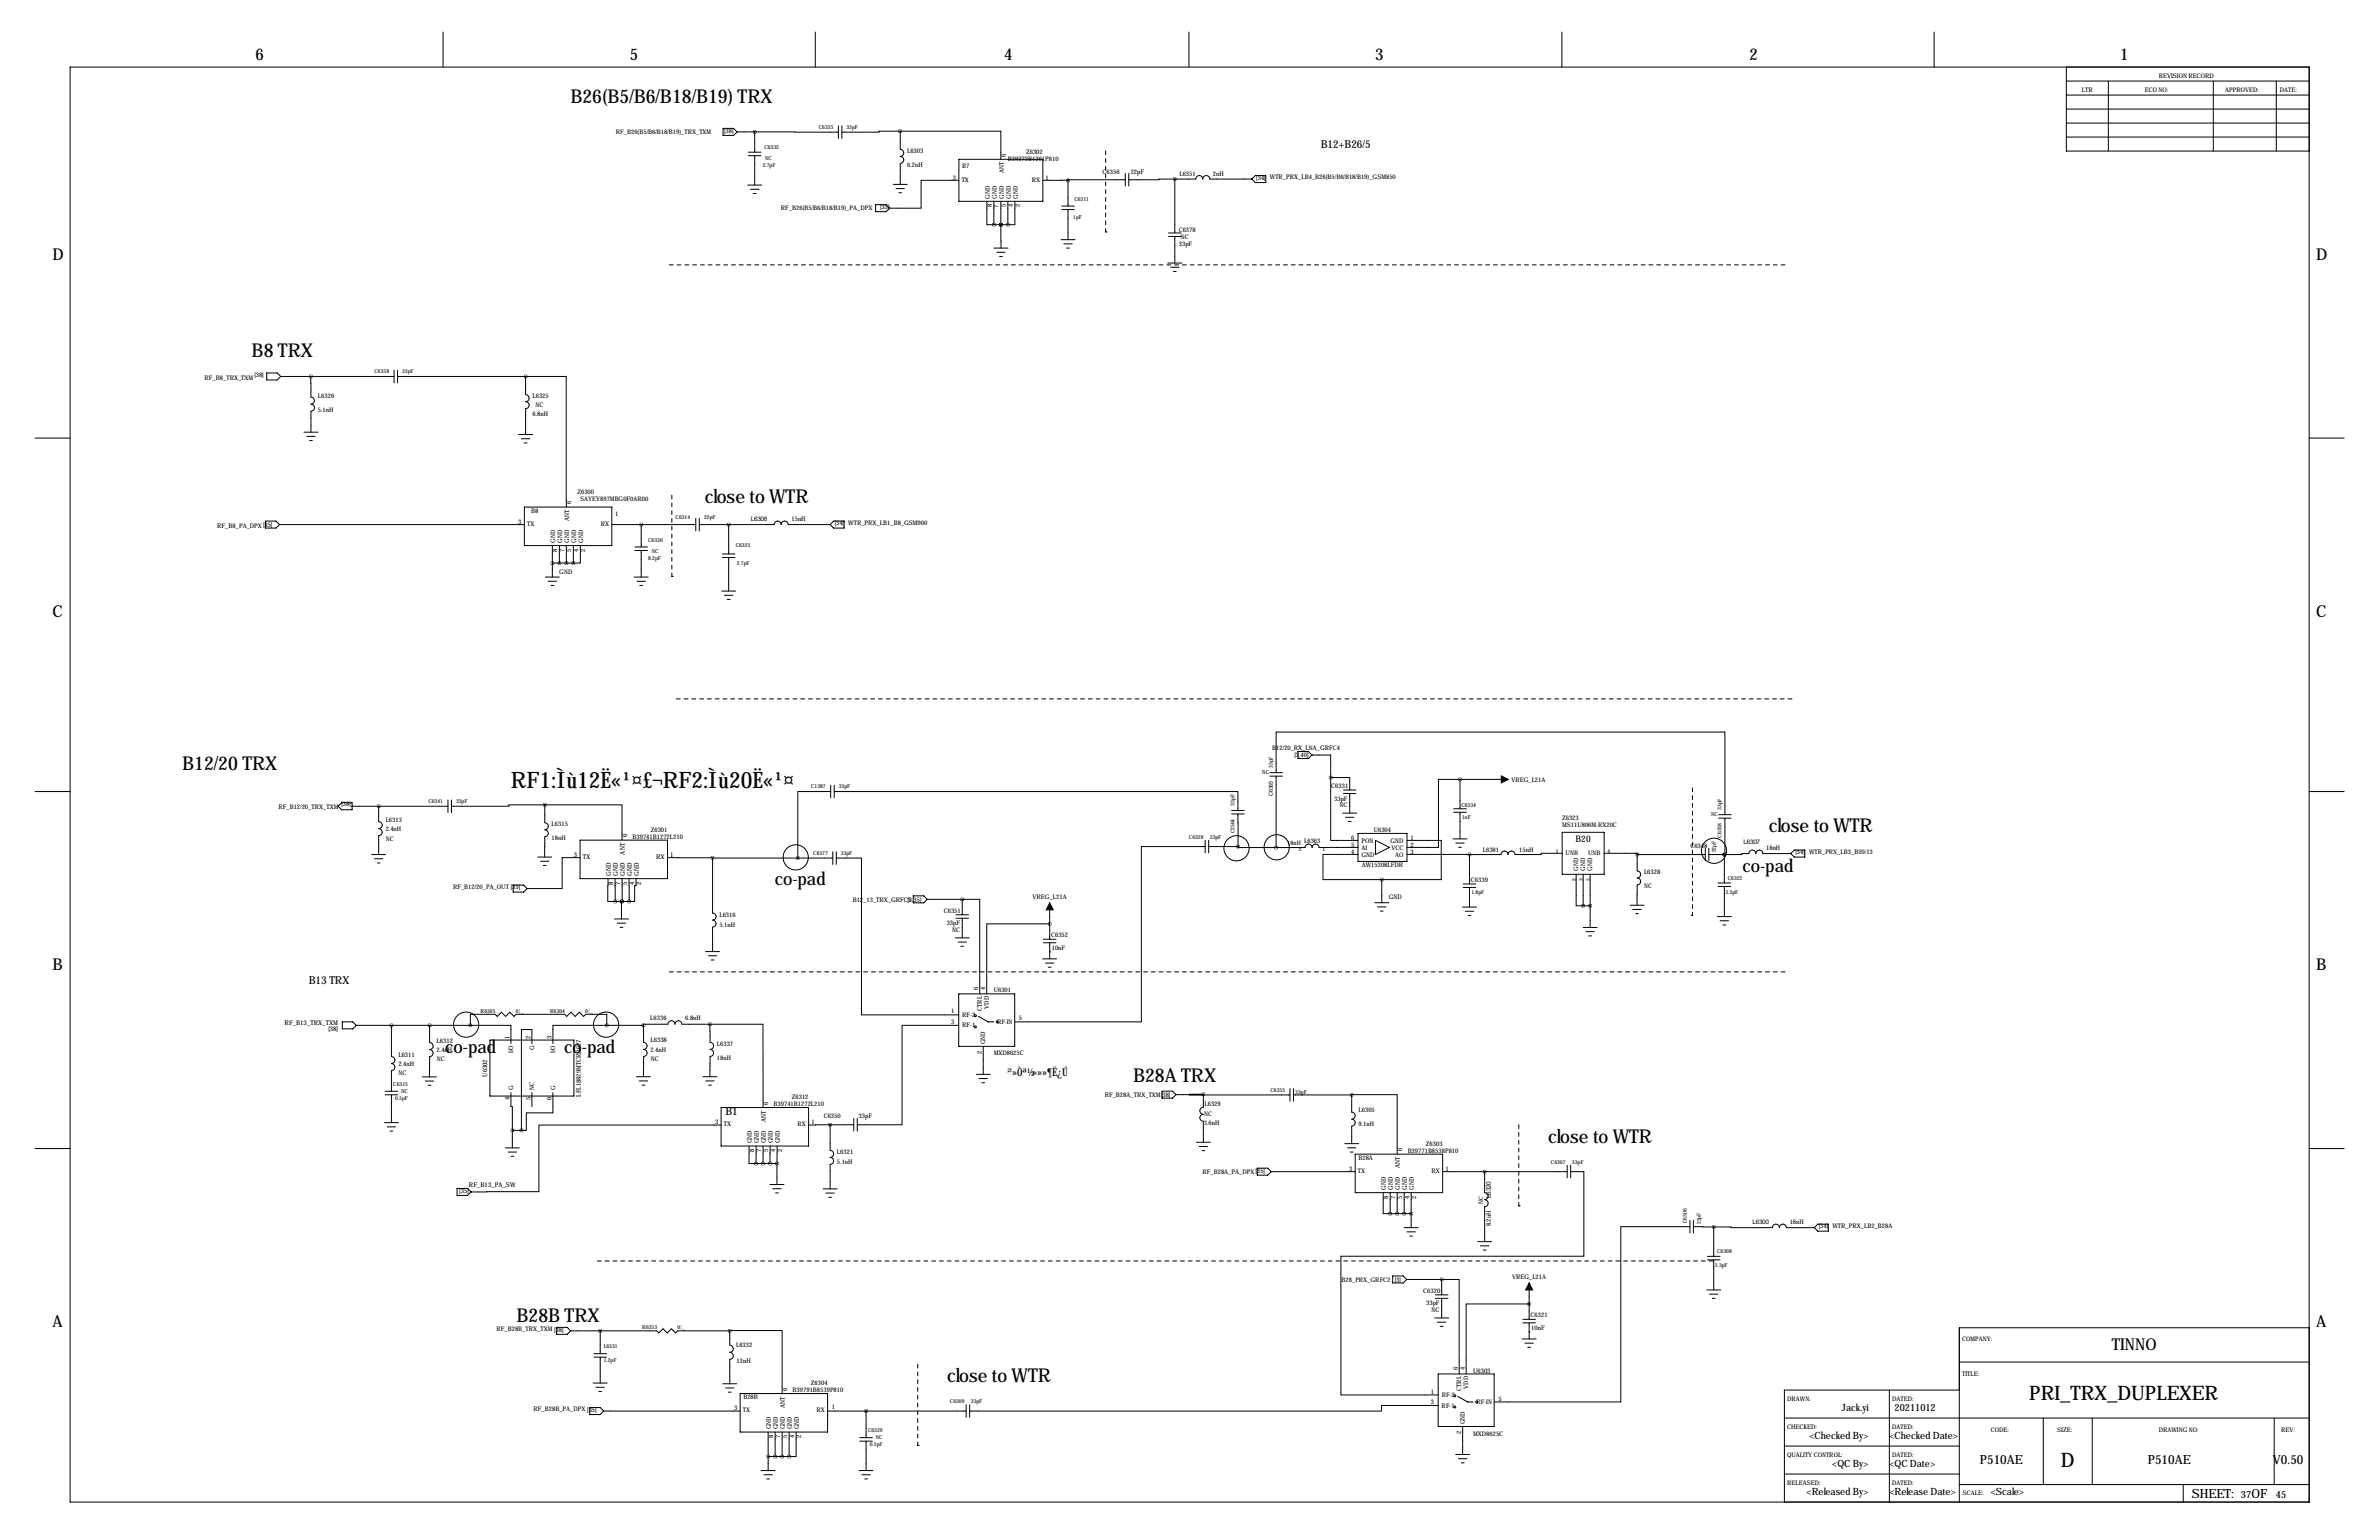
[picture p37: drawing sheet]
<svg xmlns="http://www.w3.org/2000/svg" width="864mm" height="559mm" viewBox="0 0 864 559" stroke-linecap="round" stroke-linejoin="round" font-family="sans-serif">
<defs><g id="words">
<text font-size="8.2" x="185.5" y="286">RF1:Ìù12Ë«¹¤£¬RF2:Ìù20Ë«¹¤</text>
<g font-size="7.3">
<text x="736.6" y="507.9">PRI_TRX_DUPLEXER</text>
<text x="748.1" y="532.2">D</text>
</g>
<g font-size="6.9">
<text x="207.1" y="37.3">B26(B5/B6/B18/B19) TRX</text>
<text x="91.4" y="129.4">B8 TRX</text>
<text x="255.8" y="182.5">close to WTR</text>
<text x="66.2" y="279.5">B12/20 TRX</text>
<text x="642.1" y="301.7">close to WTR</text>
<text x="411.3" y="392.5">B28A TRX</text>
<text x="562" y="414.8">close to WTR</text>
<text x="187.5" y="479.6">B28B TRX</text>
<text x="343.8" y="501.6">close to WTR</text>
</g>
<g font-size="6.6">
<text x="632.5" y="316.4">co-pad</text>
<text x="281.2" y="321.3">co-pad</text>
<text x="161.6" y="382">co-pad</text>
<text x="204.8" y="382">co-pad</text>
</g>
<g font-size="5.9">
<text x="92.8" y="21.8">6</text>
<text x="228.7" y="21.8">5</text>
<text x="364.6" y="21.8">4</text>
<text x="499.2" y="21.8">3</text>
<text x="635.1" y="21.8">2</text>
<text x="769.7" y="21.8">1</text>
<text x="19.1" y="94.2">D</text>
<text x="840.8" y="94.2">D</text>
<text x="19.1" y="223.7">C</text>
<text x="840.8" y="223.7">C</text>
<text x="19.1" y="352">B</text>
<text x="840.8" y="352">B</text>
<text x="19.1" y="481.5">A</text>
<text x="840.8" y="481.5">A</text>
<text x="766.6" y="489.9">TINNO</text>
</g>
<g font-size="4.6">
<text x="718.7" y="531.3">P510AE</text>
<text x="779.7" y="531.3">P510AE</text>
<text x="825.1" y="531.3">V0.50</text>
<text x="795.7" y="543.7">SHEET:</text>
<text x="817.3" y="543.7">OF</text>
</g>
<g font-size="4">
<text x="479.4" y="53.5">B12+B26/5</text>
<text x="112.1" y="357.1">B13 TRX</text>
<text x="365.7" y="390.4">²»Ò »»»¶Ë¿Ú</text>
<text x="371.1" y="390.4">ª½</text>
<text x="263.3" y="404.5">B1</text>
</g>
<g font-size="3.6">
<text x="668.5" y="512">Jack.yi</text>
<text x="687.7" y="511.8">20211012</text>
<text x="656.8" y="522.1">&lt;Checked By&gt;</text>
<text x="685.9" y="522.1">&lt;Checked Date&gt;</text>
<text x="665.1" y="532.3">&lt;QC By&gt;</text>
<text x="685.9" y="532.3">&lt;QC Date&gt;</text>
<text x="655.8" y="542.4">&lt;Released By&gt;</text>
<text x="685.9" y="542.4">&lt;Release Date&gt;</text>
<text x="722.7" y="542.4">&lt;Scale&gt;</text>
<text x="813.5" y="543.6">37</text>
<text x="826.2" y="543.6">45</text>
</g>
<text font-size="3.3" x="572" y="305.6">B20</text>
<g font-size="2.4">
<text x="227.6" y="303.8" transform="rotate(-90 227.6 303.8)">6</text>
<text x="208.3" y="310.9">3</text>
<text x="211.6" y="311.7">TX</text>
<text x="226.9" y="310.1" transform="rotate(-90 226.9 310.1)">ANT</text>
<text x="238.2" y="311.7">RX</text>
<text x="243.3" y="310.9">1</text>
<text x="221.8" y="317.8" transform="rotate(-90 221.8 317.8)">GND</text>
<text x="224.3" y="317.8" transform="rotate(-90 224.3 317.8)">GND</text>
<text x="226.9" y="317.8" transform="rotate(-90 226.9 317.8)">GND</text>
<text x="229.4" y="317.8" transform="rotate(-90 229.4 317.8)">GND</text>
<text x="231.9" y="317.8" transform="rotate(-90 231.9 317.8)">GND</text>
<text x="222.6" y="321.1" transform="rotate(-90 222.6 321.1)">8</text>
<text x="225.1" y="321.1" transform="rotate(-90 225.1 321.1)">7</text>
<text x="227.6" y="321.1" transform="rotate(-90 227.6 321.1)">5</text>
<text x="230.2" y="321.1" transform="rotate(-90 230.2 321.1)">4</text>
<text x="232.7" y="321.1" transform="rotate(-90 232.7 321.1)">2</text>
<text x="103.3" y="372.1">RF_B13_TRX_TXM</text>
<text x="119.2" y="374.2">[38]</text>
<text x="170.2" y="430.7">RF_B13_PA_SW</text>
<text x="166.7" y="432.8">[35]</text>
</g>
<g font-size="2.3">
<text x="783.7" y="28.1">REVISION RECORD</text>
<text x="755.7" y="33.2">LTR</text>
<text x="778.6" y="33.2">ECO NO:</text>
<text x="807.8" y="33.2">APPROVED:</text>
<text x="827.6" y="33.2">DATE:</text>
<text x="223.6" y="48.6">RF_B26(B5/B6/B18/B19)_TRX_TXM</text>
<text x="262.9" y="48.1">[38]</text>
<text x="329.3" y="55.5">L6303</text>
<text x="365.1" y="56.8" transform="rotate(-90 365.1 56.8)">6</text>
<text x="365.9" y="58.6">B39272B1261P810</text>
<text x="372.5" y="56">Z6302</text>
<text x="329.3" y="60.6">6.2nH</text>
<text x="345.9" y="65.2">3</text>
<text x="349.1" y="65.9">TX</text>
<text x="349.3" y="61.1">B7</text>
<text x="364.3" y="62.9" transform="rotate(-90 364.3 62.9)">ANT</text>
<text x="374.5" y="65.9">RX</text>
<text x="379.6" y="65.2">1</text>
<text x="400.3" y="63">C6356</text>
<text x="410.5" y="63">22pF</text>
<text x="428.2" y="63.7">L6351</text>
<text x="440.3" y="63.7">2nH</text>
<text x="456" y="65.2">[34]</text>
<text x="461" y="65">W</text>
<text x="463" y="65">TR_PRX_LB4_B26(B5/B6/B18/B19)_GSM850</text>
<text x="283.5" y="76.3">RF_B26(B5/B6/B18/B19)_PA_DPX</text>
<text x="319.5" y="75.8">[35]</text>
<text x="359.3" y="72" transform="rotate(-90 359.3 72)">GND</text>
<text x="360" y="75.3" transform="rotate(-90 360 75.3)">8</text>
<text x="361.8" y="72" transform="rotate(-90 361.8 72)">GND</text>
<text x="362.3" y="75.5" transform="rotate(-90 362.3 75.5)">7</text>
<text x="364.3" y="72" transform="rotate(-90 364.3 72)">GND</text>
<text x="365.1" y="75.3" transform="rotate(-90 365.1 75.3)">5</text>
<text x="366.9" y="72" transform="rotate(-90 366.9 72)">GND</text>
<text x="367.7" y="75.3" transform="rotate(-90 367.7 75.3)">4</text>
<text x="369.4" y="72" transform="rotate(-90 369.4 72)">GND</text>
<text x="370.2" y="75.3" transform="rotate(-90 370.2 75.3)">2</text>
<text x="427.9" y="84">C6378</text>
<text x="427.9" y="89.1">33pF</text>
<text x="428.6" y="86.6">NC</text>
<text x="74.3" y="137.7">RF_B8_TRX_TXM</text>
<text x="92.3" y="136.7">[38]</text>
<text x="115.4" y="149.5">5.1nH</text>
<text x="115.4" y="144.4">L6326</text>
<text x="193.3" y="144.5">L6325</text>
<text x="194.4" y="147.8">NC</text>
<text x="193.3" y="151.1">6.8nH</text>
<text x="209.6" y="179.4">Z6300</text>
<text x="207.4" y="183" transform="rotate(-90 207.4 183)">6</text>
<text x="210.6" y="182">SAYEY897MBG0F0AR00</text>
<text x="78.9" y="191.6">RF_B8_PA_DPX[35]</text>
<text x="188.1" y="190.1">3</text>
<text x="191.4" y="190.9">TX</text>
<text x="192.8" y="186">B8</text>
<text x="206.6" y="189.1" transform="rotate(-90 206.6 189.1)">ANT</text>
<text x="218" y="190.9">RX</text>
<text x="223.3" y="187.1">1</text>
<text x="272.6" y="189.1">L6308</text>
<text x="287.3" y="189.1">15nH</text>
<text x="303" y="190.6">[34]</text>
<text x="307.9" y="190.4">W</text>
<text x="309.9" y="190.4">TR_PRX_LB1_B8_GSM900</text>
<text x="201.5" y="197" transform="rotate(-90 201.5 197)">GND</text>
<text x="204.1" y="197" transform="rotate(-90 204.1 197)">GND</text>
<text x="206.6" y="197" transform="rotate(-90 206.6 197)">GND</text>
<text x="209.1" y="197" transform="rotate(-90 209.1 197)">GND</text>
<text x="211.7" y="197" transform="rotate(-90 211.7 197)">GND</text>
<text x="202.3" y="200.2" transform="rotate(-90 202.3 200.2)">8</text>
<text x="204.8" y="200.2" transform="rotate(-90 204.8 200.2)">7</text>
<text x="207.4" y="200.2" transform="rotate(-90 207.4 200.2)">5</text>
<text x="209.9" y="200.2" transform="rotate(-90 209.9 200.2)">4</text>
<text x="212.5" y="200.2" transform="rotate(-90 212.5 200.2)">2</text>
<text x="203" y="208.1">GND</text>
<text x="461.8" y="272">B12/20_RX_LNA_GRFC4</text>
<text x="469.9" y="274.8">[3,40]</text>
<text x="483.3" y="285.9">C6331</text>
<text x="548.6" y="283.6">VREG_L21A</text>
<text x="101.1" y="293.6">RF_B12/20_TRX_TXM</text>
<text x="123.9" y="292.6">[38]</text>
<text x="484.3" y="290.5">33pF</text>
<text x="486.3" y="292.8">NC</text>
<text x="140" y="298.2">L6313</text>
<text x="200.3" y="299.8">L6315</text>
<text x="567.1" y="297.7">Z6323</text>
<text x="140" y="301.7">2.4nH</text>
<text x="140.1" y="305">NC</text>
<text x="200.3" y="304.9">18nH</text>
<text x="229.6" y="304.3">B39741B1272L210</text>
<text x="236.3" y="301.8">Z6301</text>
<text x="473.4" y="305.8">L6363</text>
<text x="490.5" y="305">6</text>
<text x="494.2" y="305.7">PON</text>
<text x="498.7" y="301.9">U6304</text>
<text x="504.7" y="305.7">GND</text>
<text x="512" y="305">1</text>
<text x="567.1" y="300.2">MS11U806M-RX20C</text>
<text x="490.5" y="307.5">5</text>
<text x="490.5" y="310">4</text>
<text x="494.2" y="310.8">GND</text>
<text x="494.2" y="308.3">AI</text>
<text x="505.1" y="308.3">VCC</text>
<text x="506.4" y="310.8">AO</text>
<text x="512" y="307.5">2</text>
<text x="512" y="310">3</text>
<text x="538.3" y="309.1">L6381</text>
<text x="551.5" y="309.3">15nH</text>
<text x="568.3" y="310.4">UNB</text>
<text x="576.6" y="310.4">UNB</text>
<text x="613.6" y="307.8">C6348</text>
<text x="632.9" y="306.3">L6307</text>
<text x="641.1" y="308.5">18nH</text>
<text x="651.7" y="310">[34]</text>
<text x="656.7" y="309.7">W</text>
<text x="658.7" y="309.7">TR_PRX_LB3_B20/13</text>
<text x="494.3" y="314.6">AW</text>
<text x="497.8" y="314.6">15208LFDR</text>
<text x="572.9" y="316" transform="rotate(-90 572.9 316)">GND</text>
<text x="575.5" y="316" transform="rotate(-90 575.5 316)">GND</text>
<text x="578" y="316" transform="rotate(-90 578 316)">GND</text>
<text x="596.8" y="317.3">L6328</text>
<text x="164.5" y="322.4">RF_B12/20_PA_OUT[35]</text>
<text x="534" y="320">C6339</text>
<text x="596.8" y="322.4">NC</text>
<text x="309.5" y="327.4">B12_13_TRX_GRFC5</text>
<text x="329.4" y="327.4">[3,35]</text>
<text x="374.8" y="326.3">VREG_L21A</text>
<text x="504.1" y="326.3">GND</text>
<text x="261.2" y="332.6">L6316</text>
<text x="342.6" y="331.2">C6351</text>
<text x="343.7" y="335.7">33pF</text>
<text x="261.2" y="336.4">5.1nH</text>
<text x="345.6" y="338">NC</text>
<text x="381.6" y="340.1">C6352</text>
<text x="381.8" y="344.6">10nF</text>
<text x="355.1" y="359.1" transform="rotate(-90 355.1 359.1)">6</text>
<text x="357.7" y="359.1" transform="rotate(-90 357.7 359.1)">4</text>
<text x="360.7" y="360.1">U6301</text>
<text x="236.1" y="370.1">L6336</text>
<text x="248.8" y="370.1">6.8nH</text>
<text x="345.3" y="367.7">1</text>
<text x="345.3" y="371.6">3</text>
<text x="349.3" y="369">RF-2</text>
<text x="356.4" y="366.8" transform="rotate(-90 356.4 366.8)">CTRL</text>
<text x="359" y="366" transform="rotate(-90 359 366)">VDD</text>
<text x="361.9" y="371.6">RF-IN</text>
<text x="369.9" y="370.3">5</text>
<text x="185" y="377.1" transform="rotate(-90 185 377.1)">1</text>
<text x="192.6" y="377.1" transform="rotate(-90 192.6 377.1)">2</text>
<text x="200.2" y="377.1" transform="rotate(-90 200.2 377.1)">3</text>
<text x="349.3" y="372.8">RF-1</text>
<text x="144.6" y="383.4">L6311</text>
<text x="158.5" y="378.3">L6312</text>
<text x="158.5" y="381.9">2.4nH</text>
<text x="186.2" y="382.2" transform="rotate(-90 186.2 382.2)">I/O</text>
<text x="193.9" y="381.1" transform="rotate(-90 193.9 381.1)">G</text>
<text x="201.5" y="382.2" transform="rotate(-90 201.5 382.2)">I/O</text>
<text x="236.2" y="378.3">L6338</text>
<text x="236.2" y="381.8">2.4nH</text>
<text x="260.2" y="379.5">L6337</text>
<text x="356.4" y="382.4" transform="rotate(-90 356.4 382.4)">2</text>
<text x="357.7" y="378.9" transform="rotate(-90 357.7 378.9)">GND</text>
<text x="360.7" y="383">MXD8625C</text>
<text x="144.6" y="387">2.4nH</text>
<text x="158.6" y="385.2">NC</text>
<text x="236.2" y="385.1">NC</text>
<text x="260.2" y="384.6">18nH</text>
<text x="144.7" y="390.3">NC</text>
<text x="176.8" y="390.7" transform="rotate(-90 176.8 390.7)">U6302</text>
<text x="186.2" y="395.7" transform="rotate(-90 186.2 395.7)">G</text>
<text x="193.9" y="395.7" transform="rotate(-90 193.9 395.7)">NC</text>
<text x="201.5" y="395.7" transform="rotate(-90 201.5 395.7)">G</text>
<text x="185" y="399.2" transform="rotate(-90 185 399.2)">4</text>
<text x="192.6" y="399.2" transform="rotate(-90 192.6 399.2)">5</text>
<text x="200.2" y="399.2" transform="rotate(-90 200.2 399.2)">6</text>
<text x="210.9" y="397.9" transform="rotate(-90 210.9 397.9)">LFL18829MTCRD627</text>
<text x="278.8" y="400.9" transform="rotate(-90 278.8 400.9)">6</text>
<text x="280.8" y="401.4">B39741B1272L210</text>
<text x="287.5" y="398.8">Z6312</text>
<text x="401" y="398.2">RF_B28A_TRX_TXM[38]</text>
<text x="437.2" y="401.3">L6329</text>
<text x="259.6" y="408">3</text>
<text x="278" y="407" transform="rotate(-90 278 407)">ANT</text>
<text x="294.5" y="408">1</text>
<text x="299" y="405.9">C6350</text>
<text x="311.7" y="405.6">33pF</text>
<text x="437.2" y="405.1">NC</text>
<text x="493.2" y="403.6">L6305</text>
<text x="262.8" y="408.7">TX</text>
<text x="289.5" y="408.7">RX</text>
<text x="437" y="408.4">3.6nH</text>
<text x="493.2" y="408.6">9.1nH</text>
<text x="273" y="414.8" transform="rotate(-90 273 414.8)">GND</text>
<text x="273.7" y="418.1" transform="rotate(-90 273.7 418.1)">8</text>
<text x="275.5" y="414.8" transform="rotate(-90 275.5 414.8)">GND</text>
<text x="276.3" y="418.1" transform="rotate(-90 276.3 418.1)">7</text>
<text x="278" y="414.8" transform="rotate(-90 278 414.8)">GND</text>
<text x="278.8" y="418.1" transform="rotate(-90 278.8 418.1)">5</text>
<text x="280.6" y="414.8" transform="rotate(-90 280.6 414.8)">GND</text>
<text x="281.3" y="418.1" transform="rotate(-90 281.3 418.1)">4</text>
<text x="283.1" y="414.8" transform="rotate(-90 283.1 414.8)">GND</text>
<text x="283.9" y="418.1" transform="rotate(-90 283.9 418.1)">2</text>
<text x="303.8" y="418.7">L6321</text>
<text x="509" y="417.8" transform="rotate(-90 509 417.8)">6</text>
<text x="511" y="418.3">B39771B8538P810</text>
<text x="517.6" y="415.8">Z6303</text>
<text x="303.8" y="422.5">5.1nH</text>
<text x="436.5" y="425.9">RF_B28A_PA_DPX[35]</text>
<text x="489.7" y="424.9">3</text>
<text x="493" y="425.7">TX</text>
<text x="493.1" y="420.8">B28A</text>
<text x="508.2" y="423.9" transform="rotate(-90 508.2 423.9)">ANT</text>
<text x="519.7" y="425.7">RX</text>
<text x="524.7" y="424.9">1</text>
<text x="503.1" y="431.8" transform="rotate(-90 503.1 431.8)">GND</text>
<text x="505.7" y="431.8" transform="rotate(-90 505.7 431.8)">GND</text>
<text x="508.2" y="431.8" transform="rotate(-90 508.2 431.8)">GND</text>
<text x="510.7" y="431.8" transform="rotate(-90 510.7 431.8)">GND</text>
<text x="513.3" y="431.8" transform="rotate(-90 513.3 431.8)">GND</text>
<text x="503.9" y="435" transform="rotate(-90 503.9 435)">8</text>
<text x="506.4" y="435" transform="rotate(-90 506.4 435)">7</text>
<text x="509" y="435" transform="rotate(-90 509 435)">5</text>
<text x="511.5" y="435" transform="rotate(-90 511.5 435)">4</text>
<text x="514.1" y="435" transform="rotate(-90 514.1 435)">2</text>
<text x="538.4" y="436.8" transform="rotate(-90 538.4 436.8)">NC</text>
<text x="541.2" y="434.6" transform="rotate(-90 541.2 434.6)">L6320</text>
<text x="541.2" y="445" transform="rotate(-90 541.2 445)">8.2nH</text>
<text x="636.2" y="444.2">L6300</text>
<text x="649.7" y="444.2">18nH</text>
<text x="660.3" y="445.7">[34]</text>
<text x="665.2" y="445.5">W</text>
<text x="667.2" y="445.5">TR_PRX_LB2_B28A</text>
<text x="487" y="465.3">B28_PRX_GRFC2</text>
<text x="506.4" y="465.3">[3]</text>
<text x="548.9" y="464.3">VREG_L21A</text>
<text x="516.6" y="469.1">C6320</text>
<text x="517.7" y="473.7">33pF</text>
<text x="519.7" y="475.9">NC</text>
<text x="555.6" y="478">C6321</text>
<text x="180.3" y="482.9">RF_B28B_TRX_TXM[38]</text>
<text x="555.9" y="482.5">10nF</text>
<text x="267.2" y="488.9">L6332</text>
<text x="712.3" y="486.6">COMPANY:</text>
<text x="267.4" y="494.5">12nH</text>
<text x="529.2" y="497" transform="rotate(-90 529.2 497)">6</text>
<text x="531.7" y="497" transform="rotate(-90 531.7 497)">4</text>
<text x="294.4" y="502.6">Z6304</text>
<text x="533" y="503.9" transform="rotate(-90 533 503.9)">VDD</text>
<text x="534.8" y="498">U6303</text>
<text x="712.3" y="499.3">TITLE:</text>
<text x="269.9" y="507.7">B28B</text>
<text x="285.7" y="504.6" transform="rotate(-90 285.7 504.6)">6</text>
<text x="287.7" y="505.2">B39791B8539P810</text>
<text x="519.4" y="509.5">3</text>
<text x="519.4" y="505.7">1</text>
<text x="523.3" y="506.9">RF-2</text>
<text x="530.5" y="504.7" transform="rotate(-90 530.5 504.7)">CTRL</text>
<text x="536" y="509.5">RF-IN</text>
<text x="543.9" y="508.2">5</text>
<text x="648.8" y="508.2">DRAW</text>
<text x="655.4" y="508.2">N:</text>
<text x="686.9" y="508.2">DATED:</text>
<text x="193.7" y="512">RF_B28B_PA_DPX[35]</text>
<text x="266.5" y="511.8">3</text>
<text x="269.7" y="512.5">TX</text>
<text x="284.9" y="510.8" transform="rotate(-90 284.9 510.8)">ANT</text>
<text x="296.4" y="512.5">RX</text>
<text x="302" y="511.3">1</text>
<text x="523.3" y="510.7">RF-1</text>
<text x="279.9" y="518.6" transform="rotate(-90 279.9 518.6)">GND</text>
<text x="280.6" y="521.8" transform="rotate(-90 280.6 521.8)">8</text>
<text x="282.4" y="518.6" transform="rotate(-90 282.4 518.6)">GND</text>
<text x="283.2" y="521.8" transform="rotate(-90 283.2 521.8)">7</text>
<text x="284.9" y="518.6" transform="rotate(-90 284.9 518.6)">GND</text>
<text x="285.7" y="521.8" transform="rotate(-90 285.7 521.8)">5</text>
<text x="287.5" y="518.6" transform="rotate(-90 287.5 518.6)">GND</text>
<text x="288.2" y="521.8" transform="rotate(-90 288.2 521.8)">4</text>
<text x="290" y="518.6" transform="rotate(-90 290 518.6)">GND</text>
<text x="290.8" y="521.8" transform="rotate(-90 290.8 521.8)">2</text>
<text x="530.5" y="520.3" transform="rotate(-90 530.5 520.3)">2</text>
<text x="531.7" y="516.8" transform="rotate(-90 531.7 516.8)">GND</text>
<text x="534.8" y="520.9">MXD8625C</text>
<text x="648.8" y="518.4">CHECKED:</text>
<text x="686.9" y="518.4">DATED:</text>
<text x="722.7" y="519.6">CODE:</text>
<text x="746.8" y="519.6">SIZE:</text>
<text x="783.7" y="519.6">DRAW</text>
<text x="790.2" y="519.6">ING NO:</text>
<text x="828.1" y="519.6">REV:</text>
<text x="648.8" y="528.5">QUALITY CONTROL:</text>
<text x="686.9" y="528.5">DATED:</text>
<text x="648.8" y="538.7">RELEASED:</text>
<text x="686.9" y="538.7">DATED:</text>
<text x="712.5" y="542.5">SCALE:</text>
</g>
<text font-size="2.2" x="467.3" y="306.8">18nH</text>
<g font-size="2">
<text x="297.3" y="46.7">C6335</text>
<text x="307.3" y="46.7">33pF</text>
<text x="277.5" y="54.2">C6332</text>
<text x="277.8" y="58.1">NC</text>
<text x="276.9" y="60.6">2.7pF</text>
<text x="390" y="73">C6311</text>
<text x="389.6" y="79.4">1pF</text>
<text x="136" y="135.4">C6358</text>
<text x="146" y="135.4">33pF</text>
<text x="245.2" y="188.5">C6314</text>
<text x="255.6" y="188.5">22pF</text>
<text x="235.3" y="196.7">C6330</text>
<text x="235.3" y="203">8.2pF</text>
<text x="236.6" y="200.5">NC</text>
<text x="267.1" y="198.6">C6323</text>
<text x="267.5" y="205">2.7pF</text>
<text x="458.2" y="280.9">NC</text>
<text x="462" y="278.7" transform="rotate(-90 462 278.7)">33pF</text>
<text x="294.5" y="286">C1387</text>
<text x="304.5" y="286">33pF</text>
<text x="155.5" y="291.3">C6341</text>
<text x="165.6" y="291.3">33pF</text>
<text x="448.1" y="292.4" transform="rotate(-90 448.1 292.4)">33pF</text>
<text x="462" y="288.8" transform="rotate(-90 462 288.8)">C6365</text>
<text x="530.5" y="292.7">C6334</text>
<text x="624.9" y="293.9" transform="rotate(-90 624.9 293.9)">33pF</text>
<text x="530.8" y="297.3">1nF</text>
<text x="621.1" y="296.2">NC</text>
<text x="431.6" y="304.4">C6328</text>
<text x="439.2" y="304.4">33pF</text>
<text x="448.1" y="302.4" transform="rotate(-90 448.1 302.4)">C2564</text>
<text x="624.9" y="304.1" transform="rotate(-90 624.9 304.1)">C6338</text>
<text x="295.2" y="310.1">C6377</text>
<text x="305.3" y="310.1">33pF</text>
<text x="471.5" y="308.9">2</text>
<text x="480.1" y="308.9">1</text>
<text x="564.8" y="309.6">1</text>
<text x="583.6" y="309.6">4</text>
<text x="622.9" y="309.3" transform="rotate(-90 622.9 309.3)">22pF</text>
<text x="572.2" y="319.5" transform="rotate(-90 572.2 319.5)">2</text>
<text x="574.7" y="319.5" transform="rotate(-90 574.7 319.5)">3</text>
<text x="577.2" y="319.5" transform="rotate(-90 577.2 319.5)">5</text>
<text x="627.2" y="319.3">C6322</text>
<text x="534.2" y="324.6">1.8pF</text>
<text x="626.4" y="324.4">3.3pF</text>
<text x="174.5" y="367.4">R6305</text>
<text x="187.2" y="367.4">0¦¸</text>
<text x="199.7" y="367.4">R6304</text>
<text x="212.5" y="367.4">0¦¸</text>
<text x="142.8" y="393.9">C6315</text>
<text x="143.5" y="399">0.5pF</text>
<text x="145.6" y="396.5">NC</text>
<text x="461.2" y="396.1">C6353</text>
<text x="470.2" y="396.8">33pF</text>
<text x="563" y="422.4">C6307</text>
<text x="570.6" y="422.4">33pF</text>
<text x="612.3" y="443.8" transform="rotate(-90 612.3 443.8)">C6306</text>
<text x="617.4" y="444.2" transform="rotate(-90 617.4 444.2)">22pF</text>
<text x="623.4" y="454.8">C6308</text>
<text x="622.6" y="459.8">3.3pF</text>
<text x="233.2" y="482.3">R6353</text>
<text x="245.9" y="482.3">0¦¸</text>
<text x="219.2" y="489.2">L6331</text>
<text x="219.2" y="494.3">1.2pF</text>
<text x="344.8" y="509.3">C6309</text>
<text x="352.5" y="509.3">33pF</text>
<text x="315.1" y="519.6">C6329</text>
<text x="315.8" y="524.7">0.5pF</text>
<text x="317.9" y="522.2">NC</text>
</g>
</g></defs>
<g fill="none" stroke="#000" stroke-width=".36">
<path d="M160.8 11.6v12.7M296 11.6v12.7M431.6 11.6v12.7M567 11.6v12.7M702.1 11.6v12.7M25.4 24.3h812.8v520.7h-812.8zM750.1 24.3v30.5h88.1M750.1 39.6h88.1M750.1 34.5h88.1M750.1 29.4h88.1M765.4 29.4v25.4M803.5 29.4v25.4"/>
<path d="M826.3 29.4v25.4M262.5 46.6h3.8l1.3 1.3-1.3 1.2h-3.8zM271.7 55.2h4.6M271.7 56.5h4.6M274 56.5v10.7M274 47.9l30.3 .1M274 47.9v7.3M274 47.9h-6.4M304.3 45.7v4.5M305.6 45.7v4.5M326.7 47.6l.1 6.6a1.27 1.27 0 0 1 1.3 1.3 1.27 1.27 0 0 1-1.3 1.2 1.27 1.27 0 0 1 1.3 1.3 1.27 1.27 0 0 1-1.3 1.3v7.6M326.7 47.6h-7.6v.4h-13.5"/>
<path d="M326.7 47.6h36.6v10.2M348.1 57.8h30.5v15.2h-30.5zM750.1 49.7h88.1M750.1 44.7h88.1M271.4 67.2h5.1M272.4 68.7h3.1M273.5 70.2h1M317.9 74.3h3.8l1.2 1.2-1.2 1.3h-3.8zM324.3 66.9h5M325.3 68.4h3M326.3 70h1M348.1 65.4h-13.7v10.1h-11.5"/>
<path d="M358.2 73v8.5h2.6M360.8 73v8.5M363.3 73v8.5M365.9 73v8.5M368.4 73v8.5h-2.5M378.6 65.4l9.1 .1M385.4 76h4.6M385.4 74.8h4.6M387.7 65.5v9.3M387.7 76v11M408.5 65.2h-20.8v.3M408.5 62.9v4.6"/>
<path d="M409.8 62.9v4.6M426.5 65h7.6a1.27 1.27 0 0 1 1.3-1.3 1.27 1.27 0 0 1 1.2 1.3 1.27 1.27 0 0 1 1.3-1.3 1.27 1.27 0 0 1 1.3 1.3h15.2M426.5 65l-16.7 .2M426.5 65v19.5M454.4 65l1.3-1.3h3.8v2.5h-3.8zM360.8 81.5h5.1M360.8 90h5.1M361.8 91.5h3.1M362.9 93.1h1M363.3 81.5h.1M363.3 81.5l.1 8.5M385.2 87h5"/>
<path d="M386.2 88.5h3M387.2 90h1M423.9 95.5h5.1M424.2 85.8h4.6M424.2 84.5h4.6M424.9 97h3.1M426 98.5h1M426.5 85.8v9.7M96.8 135.3h3.8l1.3 1.3-1.3 1.3h-3.8zM101.9 136.6h41.2M112.8 136.6l.1 7.5a1.27 1.27 0 0 1 1.2 1.3 1.27 1.27 0 0 1-1.2 1.3 1.27 1.27 0 0 1 1.2 1.2 1.27 1.27 0 0 1-1.2 1.3v7.6M143.1 134.3v4.6"/>
<path d="M144.3 134.3v4.6M190.8 136.6v6.6a1.27 1.27 0 0 1 1.3 1.3 1.27 1.27 0 0 1-1.3 1.2 1.27 1.27 0 0 1 1.3 1.3 1.27 1.27 0 0 1-1.3 1.3v9.4M190.8 136.6h14.7l.1 47.4M190.8 136.6h-46.5M12.8 159h12.7M110.3 156.8h5.1M111.4 158.3h3M112.4 159.9h1M188.3 157.7h5M189.3 159.2h3M838.2 159h12.7M190.3 160.7h1"/>
<path d="M96.4 189.1h3.8l1.2 1.2-1.2 1.3h-3.8zM101.4 190.3h88.9M190.3 184h31.8v14h-31.8zM200.5 198v11.4M203 198v6.3M205.6 198v6.3M208.1 198v6.3M210.7 198v6.3h-2.6M222.1 190.3h30.5M230.5 199.7h4.6M230.5 198.5h4.6M232.8 199.7v9.7"/>
<path d="M232.8 190.3v8.2M252.6 188.1v4.5M253.8 188.1v4.5M253.8 190.3h27.2a1.27 1.27 0 0 1 1.3-1.2 1.27 1.27 0 0 1 1.3 1.2 1.27 1.27 0 0 1 1.2-1.2 1.27 1.27 0 0 1 1.3 1.2h15.2M264.5 190.3v10.7M301.3 190.3l1.3-1.2h3.8v2.5h-3.8zM198 209.4h5M199 210.9h3M200 212.4h1M200.5 204.3h7.6M230.2 209.4h5.1M231.2 210.9h3.1"/>
<path d="M232.3 212.4h1M262 214.5h5.1M262.2 202.3h4.6M262.2 201h4.6M263 216h3M264 217.5h1M264.5 202.3v12.2M463.2 277.1v-11.5h163v30M463.2 277.1v3.3M471.2 272.7h3.8l1.2 1.3-1.2 1.2h-3.8zM476.2 274h6.9v8.1M12.8 287.2h12.7"/>
<path d="M122.7 292.6l1.3-1.3h3.8v2.5h-3.8zM127.8 292.6h34.8M137.5 292.6v5.5a1.27 1.27 0 0 1 1.2 1.3 1.27 1.27 0 0 1-1.2 1.3 1.27 1.27 0 0 1 1.2 1.3 1.27 1.27 0 0 1-1.2 1.2v6.9M162.6 290.3v4.5M163.9 290.3v4.5M197.8 292v6.6a1.27 1.27 0 0 1 1.2 1.2 1.27 1.27 0 0 1-1.2 1.3 1.27 1.27 0 0 1 1.2 1.3 1.27 1.27 0 0 1-1.2 1.2l-.1 7.4M197.8 292h-13.1v.6h-20.8M197.8 292h28v12.9M301.5 287.2h-11.9v24.2M301.5 284.9v4.6M302.8 284.9v4.6M302.8 287.2h146.6v6.9"/>
<path d="M447.1 294.1h4.6M447.1 295.4h4.6M449.4 295.4v11.8M461 280.4h4.5M461 281.6h4.5M463.2 284.7v22.8M463.2 281.6v3.1M483.1 282.1v22.9h9.9M483.1 282.1h6.9v4.6M487.4 295h5.1M487.7 287.9h4.6M487.7 286.7h4.6"/>
<path d="M488.4 296.6h3.1M489.5 298.1h1M490 287.9v7.1M527.7 294.7h4.6M527.7 293.5h4.6M530 294.7v9.7M530 282.8h-7.8v24.7h-11.5M530 282.8v10.7M530 282.8h17.5M623.9 295.6h4.5M623.9 296.9h4.5M626.2 296.9v13.2h-.2"/>
<path d="M838.2 287.2h12.7M134.9 310.1h5.1M135.9 311.6h3.1M137 313.1h1M195.2 311h5.1M196.2 312.5h3M197.2 314h1M210.6 311.2h-6.5v11.2h-12.7M210.6 304.9h31.7v13.9h-31.7zM220.7 318.8l-.1 8.3h2.7M223.3 318.8v8.3M225.8 318.8l.1 8.3"/>
<path d="M228.3 318.8l.1 8.3M230.9 318.8v2.6h-.5v5.7h-2M242.3 311.2l16.3 .1M258.6 311.3l.1 20a1.27 1.27 0 0 1 1.2 1.3 1.27 1.27 0 0 1-1.2 1.3 1.27 1.27 0 0 1 1.2 1.2 1.27 1.27 0 0 1-1.2 1.3v8.9M258.6 311.3l31 .1M289.6 311.4h12.7M302.3 309.1v4.5M303.6 311.4h9.1v56.8h35.3M303.6 309.1v4.5M437.5 307.2h-23.2v63.6h-46M437.5 304.9v4.6M438.8 304.9v4.6"/>
<path d="M449.4 307.2v.3h13.8M449.4 307.2h-10.6M493 302.4h17.7v10.2h-17.7zM493 307.5h-14.2a1.27 1.27 0 0 0-1.2-1.2 1.27 1.27 0 0 0-1.3 1.2 1.27 1.27 0 0 0-1.3-1.2 1.27 1.27 0 0 0-1.2 1.2h-10.6M493 310h-12.7v9.2h21.3M499.3 305l5.1 2.5-5.1 2.5zM501.6 319.2v8.4M510.7 305h12.5v14.2h-21.6M510.7 310l22.8 .1M527.5 304.4h5M528.5 305.9h3M529.5 307.4h1"/>
<path d="M533.5 310.1l-.1 10.7M567.1 302h15.2v15.2h-15.2zM567.1 309.6h-7.6v.5h-9.5a1.27 1.27 0 0 0-1.3-1.3 1.27 1.27 0 0 0-1.3 1.3 1.27 1.27 0 0 0-1.3-1.3 1.27 1.27 0 0 0-1.2 1.3h-11.4M572.2 317.2v11.5h2.5M574.7 317.2v11.5M577.2 317.2v19.3M582.3 309.6h12v.5M594.3 310.1v5.9a1.27 1.27 0 0 1 1.3 1.3 1.27 1.27 0 0 1-1.3 1.3 1.27 1.27 0 0 1 1.3 1.2 1.27 1.27 0 0 1-1.3 1.3v7.4M594.3 310.1h24.7M619 307.8v4.6M620.3 307.8v4.6M626 310.1h.1"/>
<path d="M626 310.1v10.3M626 310.1h-5.7M650.1 309.7h-10.2a1.27 1.27 0 0 0-1.2-1.2 1.27 1.27 0 0 0-1.3 1.2 1.27 1.27 0 0 0-1.3-1.2 1.27 1.27 0 0 0-1.3 1.2h-2.5v.4h-6.3M650.1 309.7l1.3-1.2h3.8v2.5h-3.8zM186.3 321.2h3.8l1.3 1.2-1.3 1.3h-3.8zM223.1 333.5h5M223.3 327.1h5.1M224.1 335h3M225.1 336.5h1M225.6 327.1v6.4M331.5 325.1h3.8l1.3 1.2-1.3 1.3h-3.8zM347 333.2h4.6"/>
<path d="M347 331.9h4.6M349.3 333.2v7.1M349.3 326.3h6.4l-.1 34.3M349.3 326.3v5.6M349.3 326.3h-12.7M381 327.6v13.2M381.1 335.2h-22.9v25.4M499.1 327.6h5M500.1 329.1h3M501.1 330.6h1M530.9 329.1h5.1M531.2 322h4.5"/>
<path d="M531.2 320.8h4.5M531.9 330.7h3.1M532.9 332.2h1.1M533.4 322v7.1M574.7 328.7h2.5M574.7 336.5h5.1M575.7 338.1h3.1M576.7 339.6h1M591.7 328.5h5.1M592.7 330h3.1M593.7 331.5h1.1M623.4 332.6h5.1"/>
<path d="M623.7 321.7h4.5M623.7 320.4h4.5M624.4 334.1h3.1M625.5 335.6h1M626 321.7v10.9M256.1 345.3h5.1M257.1 346.8h3.1M258.2 348.3h1M346.8 340.3h5M347.8 341.8h3M348.8 343.4h1M378.5 347.9h5.1"/>
<path d="M378.8 342.1h4.5M378.8 340.8h4.5M379.5 349.5h3.1M380.5 351h1.1M381 342.1v5.8M381.1 345.4h.1M124.3 370.8h3.8l1.2 1.3-1.2 1.2h-3.8zM142.1 372.1v11.3a1.27 1.27 0 0 1 1.3 1.3 1.27 1.27 0 0 1-1.3 1.2 1.27 1.27 0 0 1 1.3 1.3 1.27 1.27 0 0 1-1.3 1.3v7.5M156 372.1v6.2a1.27 1.27 0 0 1 1.2 1.3 1.27 1.27 0 0 1-1.2 1.2 1.27 1.27 0 0 1 1.2 1.3 1.27 1.27 0 0 1-1.2 1.3l-.1 7.4M170.7 372.1v-4.1h9l.8 .8 1.5-1.5 1.5 1.5 1.6-1.5 1.5 1.5 .8-.8h17.6l.7 .8 1.6-1.5 1.5 1.5 1.5-1.5 1.5 1.5 .8-.8h7.7v4.1M170.7 372.1h14.8v6.6M170.7 372.1h-41.4"/>
<path d="M177.9 377.4h30.4v20.3h-30.4zM193.1 378.7v-5.1h-3.8v36.6M220.3 372.1h-19.6v6.6M220.3 372.1h13.3M233.6 372.1v6.2a1.27 1.27 0 0 1 1.3 1.2 1.27 1.27 0 0 1-1.3 1.3 1.27 1.27 0 0 1 1.3 1.3 1.27 1.27 0 0 1-1.3 1.2v7.4M257.7 371.7l.1 6.6a1.27 1.27 0 0 1 1.2 1.2 1.27 1.27 0 0 1-1.2 1.3 1.27 1.27 0 0 1 1.2 1.3 1.27 1.27 0 0 1-1.2 1.2l-.1 7.4M257.7 371.7h-10.2a1.27 1.27 0 0 0-1.2-1.3 1.27 1.27 0 0 0-1.3 1.3 1.27 1.27 0 0 0-1.3-1.3 1.27 1.27 0 0 0-1.2 1.3h-8.9v.4M257.7 371.7h19.3v30.2M348 372.1h-20.5v36h-16.3M348 360.6h20.4v19.1h-20.4zM356.9 379.7v10.1M139.8 396h4.6"/>
<path d="M139.8 397.3h4.6M142.1 397.3v10.1M153.4 390.8h5M154.4 392.3h3M155.4 393.8h1M185.5 396.4v5.1h.5v8.7M193.1 396.4v5.1M200.7 396.4v7.4h-9.6v6.4h-1.8M231 390.7h5.1M232.1 392.2h3M233.1 393.8h1M255.2 390.7h5"/>
<path d="M256.2 392.2h3M257.2 393.8h1M354.4 389.8h5.1M355.4 391.4h3M356.4 392.9h1M421.8 395.9h3.9l1.2 1.3-1.2 1.3h-3.9zM436.8 397.1v4.7a1.27 1.27 0 0 0-1.2 1.2 1.27 1.27 0 0 0 1.2 1.3 1.27 1.27 0 0 0-1.2 1.3 1.27 1.27 0 0 0 1.2 1.3v7.6M436.8 397.1l-9.9 .1M436.8 397.1h-5.1v.2h36.6M468.3 395v4.6M469.5 395v4.6M490.7 397.3v6.3a1.27 1.27 0 0 1 1.2 1.2 1.27 1.27 0 0 1-1.2 1.3 1.27 1.27 0 0 1 1.2 1.3 1.27 1.27 0 0 1-1.2 1.2v6.4"/>
<path d="M490.7 397.3l16.5-.1v21.6M490.7 397.3h-21.2M12.8 416.8h12.7M139.5 407.4h5.1M140.6 408.9h3M141.6 410.4h1M183.4 416.5h5.1M184.5 418h3M185.5 419.6h1M186 410.2v6.3M186 410.2h3.3M261.8 408.2h-66.2v24.2l-24.6 .1"/>
<path d="M261.8 401.9h31.7v13.9h-31.7zM271.9 415.8v6.4h2.5M274.5 415.8l-.1 6.4M277 415.8v6.4M279.6 415.8l-.1 6.4M282.1 415.8l-.1 6.4M301.3 408.1v9.3a1.27 1.27 0 0 1 1.3 1.3 1.27 1.27 0 0 1-1.3 1.3 1.27 1.27 0 0 1 1.3 1.2 1.27 1.27 0 0 1-1.3 1.3v8.9M301.3 408.1l-7.8 .1M301.3 408.1h8.6M309.9 405.8v4.6M311.2 405.8v4.6M434.3 414.5h5.1"/>
<path d="M435.3 416h3.1M436.3 417.5h1M488.1 415h5.1M489.2 416.5h3M490.2 418h1M491.9 418.8h31.8v14h-31.8zM838.2 416.8h12.7M165.9 431.2h3.8l1.3 1.3-1.3 1.3h-3.8zM274.4 422.2h7.6M279.5 429.8h5.1M280.5 431.3h3.1M281.5 432.9h1"/>
<path d="M282 422.2v7.6M298.8 431.4h5.1M299.8 432.9h3.1M300.8 434.4h1.1M456.4 423.9h3.8l1.3 1.2-1.3 1.3h-3.8zM461.5 425.1h30.4M502.1 432.8v7.6h2.5M504.6 432.8v7.6M507.2 432.8v7.6M509.7 432.8v7.6M512.3 432.8v12.7M523.7 425.1h45.2"/>
<path d="M538.9 425.1v7.7a1.27 1.27 0 0 1 1.3 1.2 1.27 1.27 0 0 1-1.3 1.3 1.27 1.27 0 0 1 1.3 1.3 1.27 1.27 0 0 1-1.3 1.2v12.7M568.9 422.9v4.5M570.2 425.1h4.8v30.7h-88.2v50.4h35.3M570.2 422.9v4.5M504.6 440.4h7.7M509.7 445.5h5.1M510.7 447h3.1M511.8 448.5h1M536.4 450.5h5.1M537.4 452.1h3.1M538.4 453.6h1M613.5 442.8v4.6"/>
<path d="M613.5 445.1h-25.1v63.6h-46M614.7 445.1l7.4 .1M614.7 442.8v4.6M619.8 457.1h4.6M619.8 455.9h4.6M622.1 457.1v11M622.1 445.2l21.3 .3a1.27 1.27 0 0 1 1.3-1.3 1.27 1.27 0 0 1 1.2 1.3 1.27 1.27 0 0 1 1.3-1.3 1.27 1.27 0 0 1 1.3 1.3h10.1M622.1 445.2v10.7M658.6 445.5l1.3-1.3h3.8v2.5h-3.8zM505.6 463h3.8l1.2 1.3-1.2 1.2h-3.8zM510.6 464.3h12.7M520.8 478.2h5.1"/>
<path d="M521.1 471.1h4.5M521.1 469.8h4.5M521.8 479.8h3.1M523.3 464.3h6.4v34.3M523.3 464.3v5.5M523.3 471.1v7.1M552.8 478.7h4.6M555.1 473.2h-22.9v25.4M555.1 465.5v13.2M619.6 468.1h5M620.6 469.6h3M621.6 471.1h1"/>
<path d="M202.1 481.6h3.8l1.3 1.3-1.3 1.3h-3.8zM215.6 491.2h4.6M215.6 492.5h4.6M217.9 482.9v8.3M217.9 492.5v9.4M264.9 482.9v5.2a1.27 1.27 0 0 1 1.3 1.3 1.27 1.27 0 0 1-1.3 1.3 1.27 1.27 0 0 1 1.3 1.2 1.27 1.27 0 0 1-1.3 1.3v8.9M264.9 482.9l19-.1v22.9M264.9 482.9h-18.9l-.7 .8-1.6-1.6-1.5 1.6-1.5-1.6-1.5 1.6-.8-.8h-31.2M522.1 498.6h20.3v19h-20.3zM522.8 481.3h1.1M552.6 485.9h5M552.8 480h4.6"/>
<path d="M553.6 487.4h3M554.6 488.9h1M555.1 483.3h.1M555.1 480v5.9M711.2 494.2h127M838.2 481.8h-127v63.2M214.1 510.7h3.8l1.3 1.3-1.3 1.3h-3.8zM215.3 501.9h5.1M216.4 503.4h3M217.4 504.9h1M219.2 512h49.5M262.4 502.1h5.1"/>
<path d="M263.4 503.6h3M264.4 505.2h1M268.7 505.7h31.7v13.9h-31.7zM278.8 519.6v14M281.4 519.6v8.9M283.9 519.6v8.9M286.5 519.6v8.9M289 519.6v8.9h-2.5M300.4 512h50.3M314.4 512v9.7M350.7 509.7v4.6M352 509.7v4.6"/>
<path d="M522.1 510h-20.6v2h-149.5M531 517.6v10.2M647.7 514.6h190.5M685.8 504.4v40.6M711.2 504.4h-63.5v40.6M741.7 514.6v24.1M759.5 514.6v24.1M825.5 514.6v24.1M276.3 533.6h5.1M277.3 535.1h3.1M278.3 536.7h1M278.8 528.5h7.7"/>
<path d="M311.9 533.6h5M312.1 521.7h4.6M312.1 522.9h4.6M312.9 535.1h3M313.9 536.7h1M314.4 522.9v10.7M528.4 527.8h5.1M529.4 529.3h3.1M530.5 530.8h1M647.7 534.9h63.5M647.7 524.7h63.5M711.2 538.7h127"/>
<path d="M792.5 538.7v6.3"/>
<circle cx="288.8" cy="311.1" r="4.6"/>
<circle cx="448.9" cy="307.8" r="4.6"/>
<circle cx="463.4" cy="307.4" r="4.6"/>
<circle cx="622.2" cy="308.7" r="4.6"/>
<circle cx="169.2" cy="371.8" r="4.6"/>
<circle cx="220" cy="371.8" r="4.6"/>
<circle cx="354.1" cy="372.6" r=".36"/>
<circle cx="354.1" cy="368.6" r=".36"/>
<circle cx="362" cy="370.8" r=".36"/>
<circle cx="528.1" cy="506.5" r=".36"/>
<circle cx="528.1" cy="510.5" r=".36"/>
<circle cx="536" cy="508.7" r=".36"/>
</g>
<g fill="none" stroke="#000" stroke-width=".36" stroke-dasharray="1.4 1.4">
<path d="M401.4 54.7v29.5M243 96.1h406.4M401.4 84.2h.5M243.9 179.7v29.4M243.9 209.1h.5M245.5 253.6h406.4M614.4 285.9v46.2M614.4 332.1h-.5M243 352.7h406.4M551.3 408.1v29.5M551.3 437.6h.5M216.9 457.6h406.4"/>
<path d="M333.1 495v29.5M333.1 524.5h.6"/>
</g>
<path d="M355.1 368.8l3.6 2h2M529.2 506.7l3.5 2h2.1" fill="none" stroke="#000" stroke-width=".38"/>
<path d="M545 281.5l2.5 1.3-2.5 1.3zM381 327.6l1.3 2.5h-2.5zM555.1 465.5l1.3 2.6h-2.6z" fill="#000" stroke="#000" stroke-width=".36"/>
<path d="M273.9 47.9a.05 .05 0 0 0 .1 0 .05 .05 0 0 0-.1 0zM264.5 190.3a.05 .05 0 0 0 .1 0 .05 .05 0 0 0-.1 0zM365.8 81.5a.05 .05 0 0 0 .1 0 .05 .05 0 0 0-.1 0zM363.3 81.5a.05 .05 0 0 0 .1 0 .05 .05 0 0 0-.1 0zM360.7 81.5a.05 .05 0 0 0 .1 0 .05 .05 0 0 0-.1 0zM363.3 81.5a.05 .05 0 0 0 .1 0 .05 .05 0 0 0-.1 0zM137.4 292.6a.05 .05 0 0 0 .1 0 .05 .05 0 0 0-.1 0zM197.7 292a.05 .05 0 0 0 .1 0 .05 .05 0 0 0-.1 0zM112.8 136.6a.05 .05 0 0 0 .1 0 .05 .05 0 0 0-.1 0zM190.8 136.6a.05 .05 0 0 0 .1 0 .05 .05 0 0 0-.1 0zM326.7 47.6a.05 .05 0 0 0 .1 0 .05 .05 0 0 0-.1 0zM223.3 327.1a.05 .05 0 0 0 .1 0 .05 .05 0 0 0-.1 0zM225.8 327.1a.05 .05 0 0 0 .1 0 .05 .05 0 0 0-.1 0zM200.5 204.3a.05 .05 0 0 0 .1 0 .05 .05 0 0 0-.1 0zM203 204.3a.05 .05 0 0 0 .1 0 .05 .05 0 0 0-.1 0zM208.1 204.3a.05 .05 0 0 0 .1 0 .05 .05 0 0 0-.1 0zM205.5 204.3a.05 .05 0 0 0 .1 0 .05 .05 0 0 0-.1 0zM232.7 190.3a.05 .05 0 0 0 .1 0 .05 .05 0 0 0-.1 0zM282 422.2a.05 .05 0 0 0 .1 0 .05 .05 0 0 0-.1 0zM274.4 422.2a.05 .05 0 0 0 .1 0 .05 .05 0 0 0-.1 0zM276.9 422.2a.05 .05 0 0 0 .1 0 .05 .05 0 0 0-.1 0zM257.7 371.7a.05 .05 0 0 0 .1 0 .05 .05 0 0 0-.1 0zM381 335.2a.05 .05 0 0 0 .1 0 .05 .05 0 0 0-.1 0zM426.4 65a.05 .05 0 0 0 .1 0 .05 .05 0 0 0-.1 0zM185.9 410.2a.05 .05 0 0 0 .1 0 .05 .05 0 0 0-.1 0zM220.2 372.1a.05 .05 0 0 0 .1 0 .05 .05 0 0 0-.1 0zM170.7 372.1a.05 .05 0 0 0 .1 0 .05 .05 0 0 0-.1 0zM233.5 372.1a.05 .05 0 0 0 .1 0 .05 .05 0 0 0-.1 0zM387.7 65.5a.05 .05 0 0 0 .1 0 .05 .05 0 0 0-.1 0zM301.3 408.1a.05 .05 0 0 0 .1 0 .05 .05 0 0 0-.1 0zM258.6 311.3a.05 .05 0 0 0 .1 0 .05 .05 0 0 0-.1 0zM289.6 311.4a.05 .05 0 0 0 .1 0 .05 .05 0 0 0-.1 0zM533.4 310.1a.05 .05 0 0 0 .1 0 .05 .05 0 0 0-.1 0zM577.2 328.7a.05 .05 0 0 0 .1 0 .05 .05 0 0 0-.1 0zM449.4 307.2a.05 .05 0 0 0 .1 0 .05 .05 0 0 0-.1 0zM463.2 307.5a.05 .05 0 0 0 .1 0 .05 .05 0 0 0-.1 0zM625.9 310.1a.05 .05 0 0 0 .1 0 .05 .05 0 0 0-.1 0zM594.3 310.1a.05 .05 0 0 0 .1 0 .05 .05 0 0 0-.1 0zM625.9 310.1a.05 .05 0 0 0 .1 0 .05 .05 0 0 0-.1 0zM483 282.1a.05 .05 0 0 0 .1 0 .05 .05 0 0 0-.1 0zM189.2 410.2a.05 .05 0 0 0 .1 0 .05 .05 0 0 0-.1 0zM155.9 372.1a.05 .05 0 0 0 .1 0 .05 .05 0 0 0-.1 0zM278.8 528.5a.05 .05 0 0 0 .1 0 .05 .05 0 0 0-.1 0zM281.3 528.5a.05 .05 0 0 0 .1 0 .05 .05 0 0 0-.1 0zM283.9 528.5a.05 .05 0 0 0 .1 0 .05 .05 0 0 0-.1 0zM286.4 528.5a.05 .05 0 0 0 .1 0 .05 .05 0 0 0-.1 0zM512.2 440.4a.05 .05 0 0 0 .1 0 .05 .05 0 0 0-.1 0zM504.6 440.4a.05 .05 0 0 0 .1 0 .05 .05 0 0 0-.1 0zM507.1 440.4a.05 .05 0 0 0 .1 0 .05 .05 0 0 0-.1 0zM509.7 440.4a.05 .05 0 0 0 .1 0 .05 .05 0 0 0-.1 0zM538.9 425.1a.05 .05 0 0 0 .1 0 .05 .05 0 0 0-.1 0zM490.6 397.3a.05 .05 0 0 0 .1 0 .05 .05 0 0 0-.1 0zM436.8 397.1a.05 .05 0 0 0 .1 0 .05 .05 0 0 0-.1 0zM217.8 482.9a.05 .05 0 0 0 .1 0 .05 .05 0 0 0-.1 0zM264.8 482.9a.05 .05 0 0 0 .1 0 .05 .05 0 0 0-.1 0zM555 473.2a.05 .05 0 0 0 .1 0 .05 .05 0 0 0-.1 0zM523.3 464.3a.05 .05 0 0 0 .1 0 .05 .05 0 0 0-.1 0zM142 372.1a.05 .05 0 0 0 .1 0 .05 .05 0 0 0-.1 0z" fill="#000" stroke="#000" stroke-width="1.3"/>
<use href="#words"/>
</svg>
